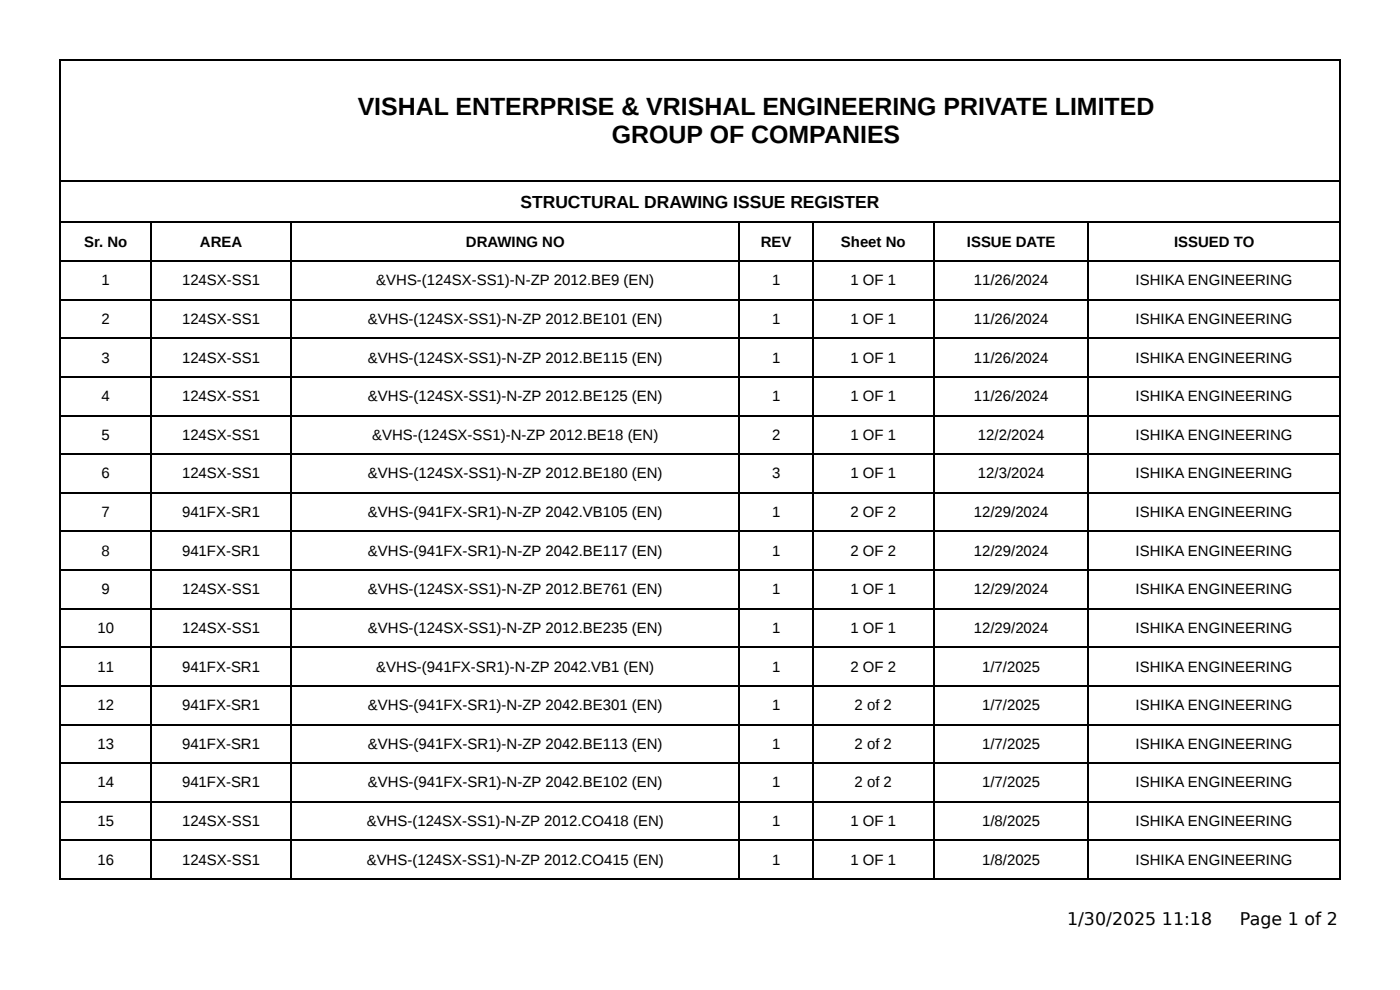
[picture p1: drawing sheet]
<svg xmlns="http://www.w3.org/2000/svg" width="297mm" height="210mm" viewBox="0 0 297 210" stroke-linecap="round" stroke-linejoin="round" font-family="sans-serif">
<defs><g id="words">
<g font-size="5.3">
<text x="76" y="24.3">VISHAL ENTERPRISE &amp; VRISHAL ENGINEERING PRIVATE LIMITED</text>
<text x="130" y="30.4">GROUP OF COMPANIES</text>
</g>
<g font-size="3.7">
<text x="110.6" y="44.2">STRUCTURAL DRAWING ISSUE REGISTER</text>
<text x="226.6" y="196.3">1/30/2025 11:18</text>
<text x="263.4" y="196.3">Page 1 of 2</text>
</g>
<g font-size="3.2">
<text x="17.9" y="52.4">Sr. No</text>
<text x="42.5" y="52.4">AREA</text>
<text x="99" y="52.4">DRAWING NO</text>
<text x="161.6" y="52.4">REV</text>
<text x="178.6" y="52.4">Sheet No</text>
<text x="205.4" y="52.4">ISSUE DATE</text>
<text x="249.3" y="52.4">ISSUED TO</text>
<text x="21.6" y="60.6">1</text>
<text x="38.7" y="60.6">124SX-SS1</text>
<text x="79.9" y="60.6">&amp;VHS-(124SX-SS1)-N-ZP 2012.BE9 (EN)</text>
<text x="164" y="60.6">1</text>
<text x="180.6" y="60.6">1 OF 1</text>
<text x="206.8" y="60.6">11/26/2024</text>
<text x="241.2" y="60.6">ISHIKA ENGINEERING</text>
<text x="21.6" y="68.8">2</text>
<text x="38.7" y="68.8">124SX-SS1</text>
<text x="78.2" y="68.8">&amp;VHS-(124SX-SS1)-N-ZP 2012.BE101 (EN)</text>
<text x="164" y="68.8">1</text>
<text x="180.6" y="68.8">1 OF 1</text>
<text x="206.8" y="68.8">11/26/2024</text>
<text x="241.2" y="68.8">ISHIKA ENGINEERING</text>
<text x="21.6" y="77">3</text>
<text x="38.7" y="77">124SX-SS1</text>
<text x="78.2" y="77">&amp;VHS-(124SX-SS1)-N-ZP 2012.BE115 (EN)</text>
<text x="164" y="77">1</text>
<text x="180.6" y="77">1 OF 1</text>
<text x="206.8" y="77">11/26/2024</text>
<text x="241.2" y="77">ISHIKA ENGINEERING</text>
<text x="21.6" y="85.2">4</text>
<text x="38.7" y="85.2">124SX-SS1</text>
<text x="78.2" y="85.2">&amp;VHS-(124SX-SS1)-N-ZP 2012.BE125 (EN)</text>
<text x="164" y="85.2">1</text>
<text x="180.6" y="85.2">1 OF 1</text>
<text x="206.8" y="85.2">11/26/2024</text>
<text x="241.2" y="85.2">ISHIKA ENGINEERING</text>
<text x="21.6" y="93.4">5</text>
<text x="38.7" y="93.4">124SX-SS1</text>
<text x="79" y="93.4">&amp;VHS-(124SX-SS1)-N-ZP 2012.BE18 (EN)</text>
<text x="164" y="93.4">2</text>
<text x="180.6" y="93.4">1 OF 1</text>
<text x="207.7" y="93.4">12/2/2024</text>
<text x="241.2" y="93.4">ISHIKA ENGINEERING</text>
<text x="21.6" y="101.6">6</text>
<text x="38.7" y="101.6">124SX-SS1</text>
<text x="78.2" y="101.6">&amp;VHS-(124SX-SS1)-N-ZP 2012.BE180 (EN)</text>
<text x="164" y="101.6">3</text>
<text x="180.6" y="101.6">1 OF 1</text>
<text x="207.7" y="101.6">12/3/2024</text>
<text x="241.2" y="101.6">ISHIKA ENGINEERING</text>
<text x="21.6" y="109.8">7</text>
<text x="38.7" y="109.8">941FX-SR1</text>
<text x="78.2" y="109.8">&amp;VHS-(941FX-SR1)-N-ZP 2042.VB105 (EN)</text>
<text x="164" y="109.8">1</text>
<text x="180.6" y="109.8">2 OF 2</text>
<text x="206.8" y="109.8">12/29/2024</text>
<text x="241.2" y="109.8">ISHIKA ENGINEERING</text>
<text x="21.6" y="118">8</text>
<text x="38.7" y="118">941FX-SR1</text>
<text x="78.2" y="118">&amp;VHS-(941FX-SR1)-N-ZP 2042.BE117 (EN)</text>
<text x="164" y="118">1</text>
<text x="180.6" y="118">2 OF 2</text>
<text x="206.8" y="118">12/29/2024</text>
<text x="241.2" y="118">ISHIKA ENGINEERING</text>
<text x="21.6" y="126.2">9</text>
<text x="38.7" y="126.2">124SX-SS1</text>
<text x="78.2" y="126.2">&amp;VHS-(124SX-SS1)-N-ZP 2012.BE761 (EN)</text>
<text x="164" y="126.2">1</text>
<text x="180.6" y="126.2">1 OF 1</text>
<text x="206.8" y="126.2">12/29/2024</text>
<text x="241.2" y="126.2">ISHIKA ENGINEERING</text>
<text x="20.7" y="134.4">10</text>
<text x="38.7" y="134.4">124SX-SS1</text>
<text x="78.2" y="134.4">&amp;VHS-(124SX-SS1)-N-ZP 2012.BE235 (EN)</text>
<text x="164" y="134.4">1</text>
<text x="180.6" y="134.4">1 OF 1</text>
<text x="206.8" y="134.4">12/29/2024</text>
<text x="241.2" y="134.4">ISHIKA ENGINEERING</text>
<text x="20.7" y="142.6">11</text>
<text x="38.7" y="142.6">941FX-SR1</text>
<text x="79.9" y="142.6">&amp;VHS-(941FX-SR1)-N-ZP 2042.VB1 (EN)</text>
<text x="164" y="142.6">1</text>
<text x="180.6" y="142.6">2 OF 2</text>
<text x="208.6" y="142.6">1/7/2025</text>
<text x="241.2" y="142.6">ISHIKA ENGINEERING</text>
<text x="20.7" y="150.8">12</text>
<text x="38.7" y="150.8">941FX-SR1</text>
<text x="78.2" y="150.8">&amp;VHS-(941FX-SR1)-N-ZP 2042.BE301 (EN)</text>
<text x="164" y="150.8">1</text>
<text x="181.5" y="150.8">2 of 2</text>
<text x="208.6" y="150.8">1/7/2025</text>
<text x="241.2" y="150.8">ISHIKA ENGINEERING</text>
<text x="20.7" y="159">13</text>
<text x="38.7" y="159">941FX-SR1</text>
<text x="78.2" y="159">&amp;VHS-(941FX-SR1)-N-ZP 2042.BE113 (EN)</text>
<text x="164" y="159">1</text>
<text x="181.5" y="159">2 of 2</text>
<text x="208.6" y="159">1/7/2025</text>
<text x="241.2" y="159">ISHIKA ENGINEERING</text>
<text x="20.7" y="167.2">14</text>
<text x="38.7" y="167.2">941FX-SR1</text>
<text x="78.2" y="167.2">&amp;VHS-(941FX-SR1)-N-ZP 2042.BE102 (EN)</text>
<text x="164" y="167.2">1</text>
<text x="181.5" y="167.2">2 of 2</text>
<text x="208.6" y="167.2">1/7/2025</text>
<text x="241.2" y="167.2">ISHIKA ENGINEERING</text>
<text x="20.7" y="175.4">15</text>
<text x="38.7" y="175.4">124SX-SS1</text>
<text x="77.9" y="175.4">&amp;VHS-(124SX-SS1)-N-ZP 2012.CO418 (EN)</text>
<text x="164" y="175.4">1</text>
<text x="180.6" y="175.4">1 OF 1</text>
<text x="208.6" y="175.4">1/8/2025</text>
<text x="241.2" y="175.4">ISHIKA ENGINEERING</text>
<text x="20.7" y="183.6">16</text>
<text x="38.7" y="183.6">124SX-SS1</text>
<text x="77.9" y="183.6">&amp;VHS-(124SX-SS1)-N-ZP 2012.CO415 (EN)</text>
<text x="164" y="183.6">1</text>
<text x="180.6" y="183.6">1 OF 1</text>
<text x="208.6" y="183.6">1/8/2025</text>
<text x="241.2" y="183.6">ISHIKA ENGINEERING</text>
</g>
</g></defs>
<g fill="none" stroke="#000" stroke-width=".26">
<path d="M12.7 12.8h272M12.8 12.7v174.1M284.6 12.7v174.1M12.7 38.5h272M12.7 47.2h272M12.7 55.4h272M32.1 47.4v139.4M61.8 47.4v139.4M157 47.4v139.4M172.6 47.4v139.4M198.3 47.4v139.4M231.1 47.4v139.4"/>
<path d="M12.7 63.6h272M12.7 71.8h272M12.7 80h272M12.7 88.2h272M12.7 96.4h272M12.7 104.6h272M12.7 112.8h272M12.7 121h272M12.7 129.2h272M12.7 137.5h272M12.7 145.7h272M12.7 153.9h272"/>
<path d="M12.7 162.1h272M12.7 170.3h272M12.7 178.5h272M12.7 186.7h272"/>
</g>
<use href="#words"/>
</svg>
